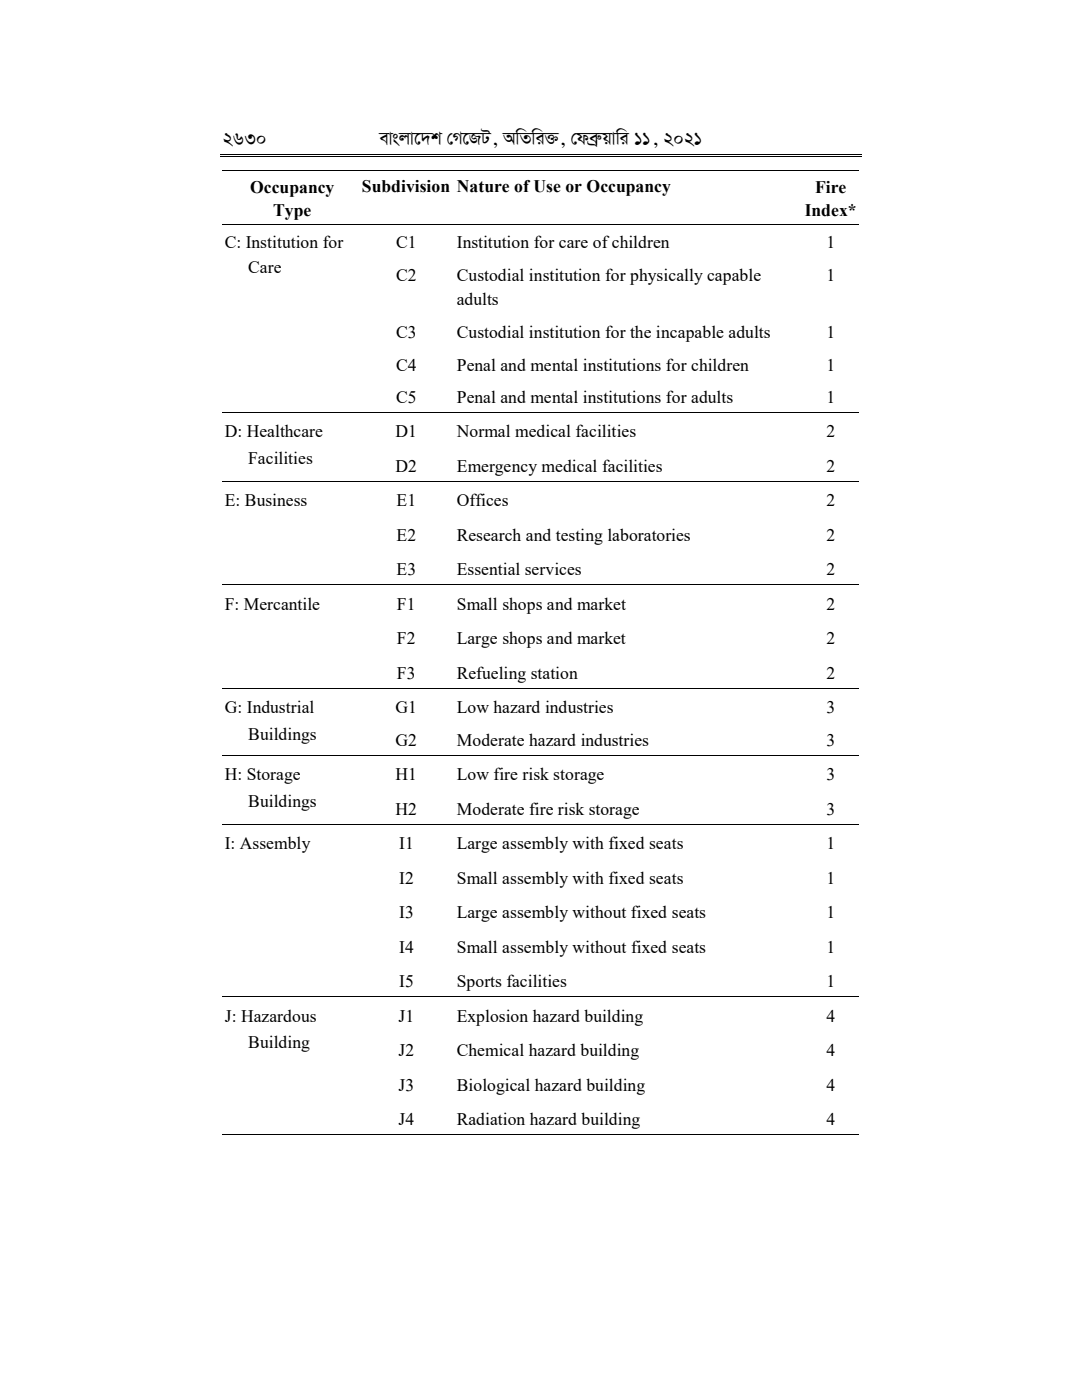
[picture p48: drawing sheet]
<svg xmlns="http://www.w3.org/2000/svg" width="216mm" height="279mm" viewBox="0 0 216 279" stroke-linecap="round" stroke-linejoin="round" font-family="sans-serif">
<defs><g id="words">
<g font-size="4.2">
<text x="44.4" y="29">2630</text>
<text x="75.7" y="29">evsjv‡`k †M‡RU, AwZwi³, †deª</text>
<text x="119.4" y="29">æqvwi 11, 2021</text>
</g>
<g font-size="3.5">
<text x="49.9" y="38.4">Occupancy</text>
<text x="72.2" y="38.4">Subdivision Nature of Use or Occupancy</text>
<text x="162.6" y="38.4">Fire</text>
<text x="54.5" y="43">Type</text>
<text x="160.6" y="43">Index*</text>
<text x="44.8" y="49.4">C: Institution for</text>
<text x="79" y="49.4">C1</text>
<text x="91.1" y="49.4">Institution for care of children</text>
<text x="164.9" y="49.4">1</text>
<text x="49.5" y="54.4">Care</text>
<text x="79" y="56">C2</text>
<text x="91.1" y="56">Custodial institution for physically capable</text>
<text x="164.9" y="56">1</text>
<text x="91.1" y="60.9">adults</text>
<text x="79" y="67.4">C3</text>
<text x="91.1" y="67.4">Custodial institution for the incapable adults</text>
<text x="164.9" y="67.4">1</text>
<text x="79" y="74">C4</text>
<text x="91.1" y="74">Penal and mental institutions for children</text>
<text x="164.9" y="74">1</text>
<text x="79" y="80.5">C5</text>
<text x="91.1" y="80.5">Penal and mental institutions for adults</text>
<text x="164.9" y="80.5">1</text>
<text x="44.8" y="87.3">D: Healthcare</text>
<text x="78.9" y="87.3">D1</text>
<text x="91.1" y="87.3">Normal medical facilities</text>
<text x="164.9" y="87.3">2</text>
<text x="49.5" y="92.6">Facilities</text>
<text x="78.9" y="94.1">D2</text>
<text x="91.1" y="94.1">Emergency medical facilities</text>
<text x="164.9" y="94.1">2</text>
<text x="44.8" y="101">E: Business</text>
<text x="79.1" y="101">E1</text>
<text x="91.1" y="101">Offices</text>
<text x="164.9" y="101">2</text>
<text x="79.1" y="107.9">E2</text>
<text x="91.1" y="107.9">Research and testing laboratories</text>
<text x="164.9" y="107.9">2</text>
<text x="79.1" y="114.8">E3</text>
<text x="91.1" y="114.8">Essential services</text>
<text x="164.9" y="114.8">2</text>
<text x="44.8" y="121.7">F: Mercantile</text>
<text x="79.2" y="121.7">F1</text>
<text x="91.1" y="121.7">Small shops and market</text>
<text x="164.9" y="121.7">2</text>
<text x="79.2" y="128.6">F2</text>
<text x="91.1" y="128.6">Large shops and market</text>
<text x="164.9" y="128.6">2</text>
<text x="79.2" y="135.4">F3</text>
<text x="91.1" y="135.4">Refueling station</text>
<text x="164.9" y="135.4">2</text>
<text x="44.8" y="142.3">G: Industrial</text>
<text x="78.9" y="142.3">G1</text>
<text x="91.1" y="142.3">Low hazard industries</text>
<text x="164.9" y="142.3">3</text>
<text x="49.5" y="147.6">Buildings</text>
<text x="78.9" y="148.9">G2</text>
<text x="91.1" y="148.9">Moderate hazard industries</text>
<text x="164.9" y="148.9">3</text>
<text x="44.8" y="155.7">H: Storage</text>
<text x="78.9" y="155.7">H1</text>
<text x="91.1" y="155.7">Low fire risk storage</text>
<text x="164.9" y="155.7">3</text>
<text x="49.5" y="161">Buildings</text>
<text x="78.9" y="162.6">H2</text>
<text x="91.1" y="162.6">Moderate fire risk storage</text>
<text x="164.9" y="162.6">3</text>
<text x="44.8" y="169.5">I: Assembly</text>
<text x="79.6" y="169.5">I1</text>
<text x="91.1" y="169.5">Large assembly with fixed seats</text>
<text x="164.9" y="169.5">1</text>
<text x="79.6" y="176.4">I2</text>
<text x="91.1" y="176.4">Small assembly with fixed seats</text>
<text x="164.9" y="176.4">1</text>
<text x="79.6" y="183.3">I3</text>
<text x="91.1" y="183.3">Large assembly without fixed seats</text>
<text x="164.9" y="183.3">1</text>
<text x="79.6" y="190.1">I4</text>
<text x="91.1" y="190.1">Small assembly without fixed seats</text>
<text x="164.9" y="190.1">1</text>
<text x="79.6" y="197">I5</text>
<text x="91.1" y="197">Sports facilities</text>
<text x="164.9" y="197">1</text>
<text x="44.8" y="203.9">J: Hazardous</text>
<text x="79.5" y="203.9">J1</text>
<text x="91.1" y="203.9">Explosion hazard building</text>
<text x="164.9" y="203.9">4</text>
<text x="49.5" y="209.2">Building</text>
<text x="79.5" y="210.8">J2</text>
<text x="91.1" y="210.8">Chemical hazard building</text>
<text x="164.9" y="210.8">4</text>
<text x="79.5" y="217.6">J3</text>
<text x="91.1" y="217.6">Biological hazard building</text>
<text x="164.9" y="217.6">4</text>
<text x="79.5" y="224.5">J4</text>
<text x="91.1" y="224.5">Radiation hazard building</text>
<text x="164.9" y="224.5">4</text>
</g>
</g></defs>
<g fill="none" stroke="#000" stroke-width=".2">
<path d="M43.9 31.2h128.1M43.9 30.8h128.1M44.4 34h27.8M72.4 34h17.6M90.1 34h69.6M159.9 34h11.5M44.4 44.7h27.8M72.4 44.7h17.6M90.1 44.7h69.6M159.9 44.7h11.5M44.4 82.3h27.8M44.4 96.1h27.8"/>
<path d="M72.4 82.3h17.6M72.4 96.1h17.6M90.1 82.3h69.6M90.1 96.1h69.6M159.9 82.3h11.5M159.9 96.1h11.5M44.4 116.7h27.8M72.4 116.7h17.6M90.1 116.7h69.6M159.9 116.7h11.5M44.4 137.3h27.8M72.4 137.3h17.6"/>
<path d="M90.1 137.3h69.6M159.9 137.3h11.5M44.4 150.7h27.8M72.4 150.7h17.6M90.1 150.7h69.6M159.9 150.7h11.5M44.4 164.5h27.8M72.4 164.5h17.6M90.1 164.5h69.6M159.9 164.5h11.5M44.4 198.9h27.8M72.4 198.9h17.6"/>
<path d="M90.1 198.9h69.6M159.9 198.9h11.5M44.4 226.4h27.8M72.4 226.4h17.6M90.1 226.4h69.6M159.9 226.4h11.5"/>
</g>
<g fill="#000">
<path d="M72.2 33.9h.2v.1h-.2zM90 33.9h.1v.1h-.1zM159.7 33.9h.2v.1h-.2zM72.2 44.6h.2v.2h-.2zM90 44.6h.1v.2h-.1zM159.7 44.6h.2v.2h-.2zM72.2 82.2h.2v.2h-.2zM72.2 96h.2v.1h-.2zM90 82.2h.1v.2h-.1zM90 96h.1v.1h-.1zM159.7 82.2h.2v.2h-.2zM159.7 96h.2v.1h-.2z"/>
<path d="M72.2 116.6h.2v.2h-.2zM90 116.6h.1v.2h-.1zM159.7 116.6h.2v.2h-.2zM72.2 137.2h.2v.2h-.2zM90 137.2h.1v.2h-.1zM159.7 137.2h.2v.2h-.2zM72.2 150.6h.2v.2h-.2zM90 150.6h.1v.2h-.1zM159.7 150.6h.2v.2h-.2zM72.2 164.4h.2v.1h-.2zM90 164.4h.1v.1h-.1zM159.7 164.4h.2v.1h-.2z"/>
<path d="M72.2 198.8h.2v.2h-.2zM90 198.8h.1v.2h-.1zM159.7 198.8h.2v.2h-.2zM72.2 226.3h.2v.2h-.2zM90 226.3h.1v.2h-.1zM159.7 226.3h.2v.2h-.2z"/>
</g>
<use href="#words"/>
</svg>
